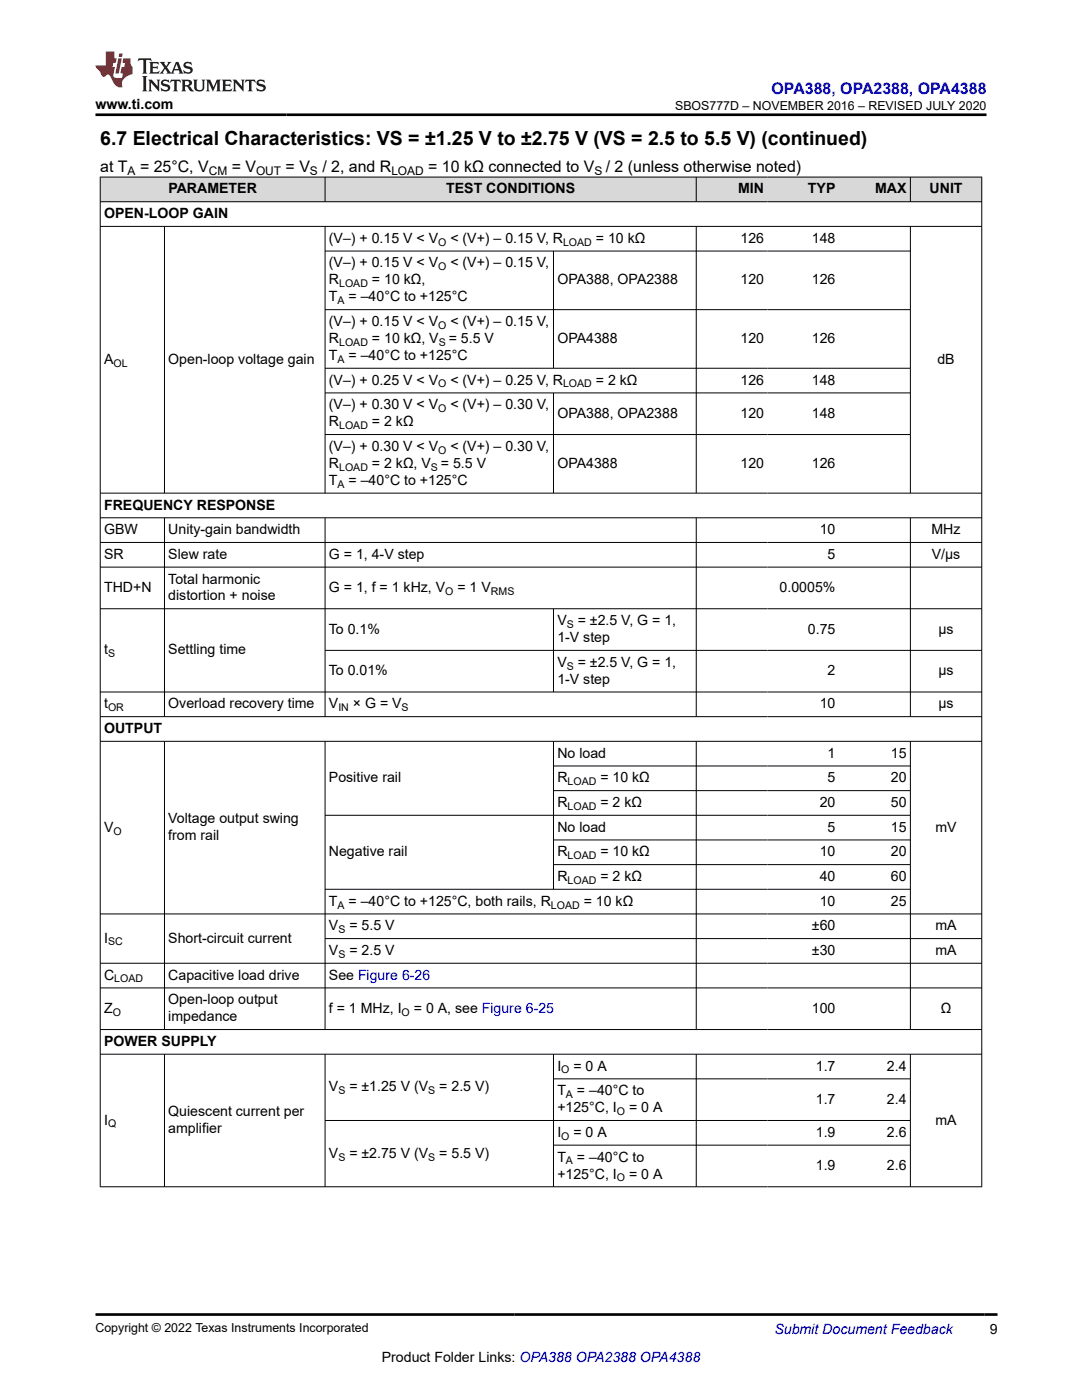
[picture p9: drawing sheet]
<svg xmlns="http://www.w3.org/2000/svg" width="216mm" height="279mm" viewBox="0 0 216 279" stroke-linecap="round" stroke-linejoin="round" font-family="sans-serif">
<defs><g id="words">
<text font-size="3.9" x="20" y="28.8">6.7 Electrical Characteristics: VS = ±1.25 V to ±2.75 V (VS = 2.5 to 5.5 V) (continued)</text>
<text font-size="3.2" fill="#00f" x="154" y="18.7">OPA388, OPA2388, OPA4388</text>
<g font-size="3.2">
<text x="20" y="34.3">at T</text>
<text x="27.9" y="34.3">= 25°C, V</text>
<text x="46.2" y="34.3">= V</text>
<text x="57" y="34.3">= V</text>
<text x="64.3" y="34.3">/ 2, and R</text>
<text x="85.5" y="34.3">= 10 kΩ connected to V</text>
<text x="120.9" y="34.3">/ 2 (unless otherwise noted)</text>
</g>
<g font-size="2.8">
<text x="19.1" y="21.8">www.ti.com</text>
<text x="33.6" y="38.6">PARAMETER</text>
<text x="89" y="38.6">TEST CONDITIONS</text>
<text x="147.3" y="38.6">MIN</text>
<text x="161.2" y="38.6">TYP</text>
<text x="174.6" y="38.6">MAX</text>
<text x="185.5" y="38.6">UNIT</text>
<text x="20.8" y="43.5">OPEN-LOOP GAIN</text>
<text x="65.6" y="48.5">(V–) + 0.15 V &lt; V</text>
<text x="65.6" y="53.4">(V–) + 0.15 V &lt; V</text>
<text x="89.9" y="48.5">&lt; (V+) – 0.15 V, R</text>
<text x="89.9" y="53.4">&lt; (V+) – 0.15 V,</text>
<text x="118.9" y="48.5">= 10 kΩ</text>
<text x="147.8" y="48.5">126</text>
<text x="162" y="48.5">148</text>
<text x="65.6" y="56.8">R</text>
<text x="74.2" y="56.8">= 10 kΩ,</text>
<text x="111.2" y="56.8">OPA388, OPA2388</text>
<text x="147.8" y="56.8">120</text>
<text x="162" y="56.8">126</text>
<text x="65.6" y="60.2">T</text>
<text x="65.6" y="65.1">(V–) + 0.15 V &lt; V</text>
<text x="69.6" y="60.2">= –40°C to +125°C</text>
<text x="89.9" y="65.1">&lt; (V+) – 0.15 V,</text>
<text x="65.6" y="71.8">T</text>
<text x="65.6" y="68.5">R</text>
<text x="69.6" y="71.8">= –40°C to +125°C</text>
<text x="74.2" y="68.5">= 10 kΩ, V</text>
<text x="89.5" y="68.5">= 5.5 V</text>
<text x="111.2" y="68.5">OPA4388</text>
<text x="147.8" y="68.5">120</text>
<text x="162" y="68.5">126</text>
<text x="20.8" y="72.6">A</text>
<text x="33.6" y="72.6">Open-loop voltage gain</text>
<text x="65.6" y="76.8">(V–) + 0.25 V &lt; V</text>
<text x="89.9" y="76.8">&lt; (V+) – 0.25 V, R</text>
<text x="118.9" y="76.8">= 2 kΩ</text>
<text x="147.8" y="76.8">126</text>
<text x="162" y="76.8">148</text>
<text x="187.1" y="72.6">dB</text>
<text x="65.6" y="81.7">(V–) + 0.30 V &lt; V</text>
<text x="89.9" y="81.7">&lt; (V+) – 0.30 V,</text>
<text x="111.2" y="83.4">OPA388, OPA2388</text>
<text x="147.8" y="83.4">120</text>
<text x="162" y="83.4">148</text>
<text x="65.6" y="85.1">R</text>
<text x="65.6" y="90">(V–) + 0.30 V &lt; V</text>
<text x="74.2" y="85.1">= 2 kΩ</text>
<text x="89.9" y="90">&lt; (V+) – 0.30 V,</text>
<text x="65.6" y="93.4">R</text>
<text x="74.2" y="93.4">= 2 kΩ, V</text>
<text x="88" y="93.4">= 5.5 V</text>
<text x="111.2" y="93.4">OPA4388</text>
<text x="147.8" y="93.4">120</text>
<text x="162" y="93.4">126</text>
<text x="20.8" y="101.7">FREQUENCY RESPONSE</text>
<text x="65.6" y="96.8">T</text>
<text x="69.6" y="96.8">= –40°C to +125°C</text>
<text x="20.8" y="106.6">GBW</text>
<text x="33.6" y="106.6">Unity-gain bandwidth</text>
<text x="163.6" y="106.6">10</text>
<text x="185.9" y="106.6">MHz</text>
<text x="20.8" y="111.5">SR</text>
<text x="33.6" y="111.5">Slew rate</text>
<text x="65.6" y="111.5">G = 1, 4-V step</text>
<text x="165.1" y="111.5">5</text>
<text x="185.9" y="111.5">V/µs</text>
<text x="20.8" y="118.1">THD+N</text>
<text x="33.6" y="116.5">Total harmonic</text>
<text x="33.6" y="119.8">distortion + noise</text>
<text x="65.6" y="118.1">G = 1, f = 1 kHz, V</text>
<text x="91.3" y="118.1">= 1 V</text>
<text x="155.6" y="118.1">0.0005%</text>
<text x="111.2" y="124.8">V</text>
<text x="115.3" y="124.8">= ±2.5 V, G = 1,</text>
<text x="20.8" y="130.6">t</text>
<text x="33.6" y="130.6">Settling time</text>
<text x="65.6" y="126.5">To 0.1%</text>
<text x="111.2" y="128.1">1-V step</text>
<text x="161.2" y="126.5">0.75</text>
<text x="187.3" y="126.5">µs</text>
<text x="65.6" y="134.8">To 0.01%</text>
<text x="111.2" y="133.1">V</text>
<text x="111.2" y="136.5">1-V step</text>
<text x="115.3" y="133.1">= ±2.5 V, G = 1,</text>
<text x="165.1" y="134.8">2</text>
<text x="187.3" y="134.8">µs</text>
<text x="20.8" y="141.4">t</text>
<text x="33.6" y="141.4">Overload recovery time</text>
<text x="65.6" y="141.4">V</text>
<text x="70.4" y="141.4">× G = V</text>
<text x="163.6" y="141.4">10</text>
<text x="187.3" y="141.4">µs</text>
<text x="20.8" y="146.3">OUTPUT</text>
<text x="111.2" y="151.2">No load</text>
<text x="165.1" y="151.2">1</text>
<text x="177.8" y="151.2">15</text>
<text x="65.6" y="156.1">Positive rail</text>
<text x="111.2" y="156.1">R</text>
<text x="111.2" y="161.1">R</text>
<text x="119.8" y="156.1">= 10 kΩ</text>
<text x="119.8" y="161.1">= 2 kΩ</text>
<text x="163.6" y="161.1">20</text>
<text x="165.1" y="156.1">5</text>
<text x="177.8" y="156.1">20</text>
<text x="177.8" y="161.1">50</text>
<text x="20.8" y="166">V</text>
<text x="33.6" y="164.3">Voltage output swing</text>
<text x="33.6" y="167.7">from rail</text>
<text x="111.2" y="166">No load</text>
<text x="165.1" y="166">5</text>
<text x="177.8" y="166">15</text>
<text x="186.7" y="166">mV</text>
<text x="65.6" y="170.9">Negative rail</text>
<text x="111.2" y="170.9">R</text>
<text x="119.8" y="170.9">= 10 kΩ</text>
<text x="163.6" y="170.9">10</text>
<text x="177.8" y="170.9">20</text>
<text x="111.2" y="175.8">R</text>
<text x="119.8" y="175.8">= 2 kΩ</text>
<text x="163.6" y="175.8">40</text>
<text x="177.8" y="175.8">60</text>
<text x="65.6" y="180.7">T</text>
<text x="65.6" y="185.7">V</text>
<text x="69.6" y="180.7">= –40°C to +125°C, both rails, R</text>
<text x="69.7" y="185.7">= 5.5 V</text>
<text x="116.5" y="180.7">= 10 kΩ</text>
<text x="162" y="185.7">±60</text>
<text x="163.6" y="180.7">10</text>
<text x="177.8" y="180.7">25</text>
<text x="186.7" y="185.7">mA</text>
<text x="20.8" y="188.1">I</text>
<text x="33.6" y="188.1">Short-circuit current</text>
<text x="65.6" y="190.6">V</text>
<text x="69.7" y="190.6">= 2.5 V</text>
<text x="162" y="190.6">±30</text>
<text x="186.7" y="190.6">mA</text>
<text x="20.8" y="195.5">C</text>
<text x="33.6" y="195.5">Capacitive load drive</text>
<text x="65.6" y="195.5">See Figure 6-26</text>
<text x="20.8" y="202.1">Z</text>
<text x="33.6" y="200.4">Open-loop output</text>
<text x="33.6" y="203.8">impedance</text>
<text x="65.6" y="202.1">f = 1 MHz, I</text>
<text x="82.6" y="202.1">= 0 A, see Figure 6-25</text>
<text x="162" y="202.1">100</text>
<text x="187.7" y="202.1">Ω</text>
<text x="20.8" y="208.7">POWER SUPPLY</text>
<text x="111.2" y="213.7">I</text>
<text x="114.4" y="213.7">= 0 A</text>
<text x="162.8" y="213.7">1.7</text>
<text x="177" y="213.7">2.4</text>
<text x="65.6" y="217.8">V</text>
<text x="69.7" y="217.8">= ±1.25 V (V</text>
<text x="87.7" y="217.8">= 2.5 V)</text>
<text x="111.2" y="218.6">T</text>
<text x="111.2" y="222">+125°C, I</text>
<text x="115.1" y="218.6">= –40°C to</text>
<text x="125.5" y="222">= 0 A</text>
<text x="162.8" y="220.3">1.7</text>
<text x="177" y="220.3">2.4</text>
<text x="20.8" y="224.4">I</text>
<text x="33.6" y="222.7">Quiescent current per</text>
<text x="33.6" y="226.1">amplifier</text>
<text x="111.2" y="226.9">I</text>
<text x="114.4" y="226.9">= 0 A</text>
<text x="162.8" y="226.9">1.9</text>
<text x="177" y="226.9">2.6</text>
<text x="186.7" y="224.4">mA</text>
<text x="65.6" y="231">V</text>
<text x="69.7" y="231">= ±2.75 V (V</text>
<text x="87.7" y="231">= 5.5 V)</text>
<text x="111.2" y="231.8">T</text>
<text x="115.1" y="231.8">= –40°C to</text>
<text x="162.8" y="233.5">1.9</text>
<text x="177" y="233.5">2.6</text>
<text x="111.2" y="235.2">+125°C, I</text>
<text x="125.5" y="235.2">= 0 A</text>
<text x="197.5" y="266.1">9</text>
<text x="76.2" y="271.7">Product Folder Links: OPA388 OPA2388 OPA4388</text>
</g>
<text font-size="2.8" fill="#00f" x="154.5" y="266.2">Submit Document Feedback</text>
<g font-size="2.5">
<text x="134.7" y="21.9">SBOS777D – NOVEMBER 2016 – REVISED JULY 2020</text>
<text x="19.1" y="265.9">Copyright © 2022 Texas Instruments Incorporated</text>
</g>
<g font-size="2.4">
<text x="25.5" y="34.9">A</text>
<text x="41.7" y="34.9">CM</text>
<text x="51.1" y="34.9">OUT</text>
<text x="61.9" y="34.9">S</text>
<text x="78.1" y="34.9">LOAD</text>
<text x="118.6" y="34.9">S</text>
</g>
<g font-size="2.1">
<text x="87.4" y="49">O</text>
<text x="87.4" y="53.9">O</text>
<text x="112.4" y="49">LOAD</text>
<text x="67.7" y="57.3">LOAD</text>
<text x="67.4" y="60.7">A</text>
<text x="87.4" y="65.6">O</text>
<text x="67.7" y="69">LOAD</text>
<text x="87.5" y="69">S</text>
<text x="22.6" y="73.2">OL</text>
<text x="67.4" y="72.4">A</text>
<text x="87.4" y="77.3">O</text>
<text x="112.4" y="77.3">LOAD</text>
<text x="87.4" y="82.3">O</text>
<text x="67.7" y="85.6">LOAD</text>
<text x="67.7" y="93.9">LOAD</text>
<text x="86" y="93.9">S</text>
<text x="87.4" y="90.6">O</text>
<text x="67.4" y="97.3">A</text>
<text x="88.8" y="118.7">O</text>
<text x="97.9" y="118.7">RMS</text>
<text x="113.1" y="125.3">S</text>
<text x="21.6" y="131.2">S</text>
<text x="113.1" y="133.6">S</text>
<text x="21.6" y="141.9">OR</text>
<text x="67.5" y="141.9">IN</text>
<text x="80.1" y="141.9">S</text>
<text x="113.2" y="156.7">LOAD</text>
<text x="113.2" y="161.6">LOAD</text>
<text x="22.6" y="166.5">O</text>
<text x="113.2" y="171.5">LOAD</text>
<text x="113.2" y="176.4">LOAD</text>
<text x="67.4" y="181.3">A</text>
<text x="109.9" y="181.3">LOAD</text>
<text x="21.6" y="188.7">SC</text>
<text x="67.5" y="186.2">S</text>
<text x="67.5" y="191.2">S</text>
<text x="22.8" y="196.1">LOAD</text>
<text x="22.5" y="202.7">O</text>
<text x="80.1" y="202.7">O</text>
<text x="112" y="214.2">O</text>
<text x="67.5" y="218.4">S</text>
<text x="85.5" y="218.4">S</text>
<text x="112.9" y="219.1">A</text>
<text x="21.6" y="225">Q</text>
<text x="112" y="227.5">O</text>
<text x="123.1" y="222.5">O</text>
<text x="67.5" y="231.6">S</text>
<text x="85.5" y="231.6">S</text>
<text x="112.9" y="232.4">A</text>
<text x="123.1" y="235.8">O</text>
</g>
</g></defs>
<g fill="#d8d8d8">
<path d="M20 35.3h175.9v5h-175.9z" fill-rule="evenodd"/>
<path d="M20.1 35.4h44.7v4.8h-44.7z" fill-rule="evenodd"/>
<path d="M64.9 35.4h74v4.8h-74z" fill-rule="evenodd"/>
<path d="M139 35.4h14.2v4.8h-14.2z" fill-rule="evenodd"/>
<path d="M153.2 35.4h14.2v4.8h-14.2z" fill-rule="evenodd"/>
<path d="M167.4 35.4h14.2v4.8h-14.2z" fill-rule="evenodd"/>
<path d="M181.7 35.4h14.1v4.8h-14.1z" fill-rule="evenodd"/>
</g>
<g fill="none" stroke="#000" stroke-width=".2">
<path d="M19.9 35.3h176.1M20 35.3v201.6M64.9 35.3v5M138.9 35.3v5M181.7 35.3v5M195.9 35.3v201.6M19.9 40.3h176.1M19.9 45.2h176.1M32.8 45.2v53.3M64.9 45.2v53.3M64.9 50.1h116.8M110.4 50.1v23.5"/>
<path d="M138.9 45.2v53.3M181.7 45.2v53.3M64.9 61.8h116.8M64.9 73.5h116.8M64.9 78.4h116.8M110.4 78.4v20.1M19.9 98.4h176.1M64.9 86.7h116.8M19.9 103.3h176.1M19.9 108.3h176.1M19.9 113.2h176.1M32.8 103.3v39.8"/>
<path d="M64.9 103.3v39.8M138.9 103.3v39.8M181.7 103.3v39.8M19.9 121.5h176.1M64.9 129.8h131.1M110.4 121.5v16.7M196 138.1h-176.1M19.9 143h176.1M19.9 147.9h176.1M32.8 147.9v57.6M64.9 147.9v57.6M110.4 147.9v29.6"/>
<path d="M110.4 152.9h71.3M110.4 157.8h71.3M138.9 147.9v57.6M181.7 147.9v57.6M110.4 167.6h71.3M110.4 172.6h71.3M181.7 162.7h-116.8M181.7 177.5h-116.8M19.9 182.4h176.1M19.9 192.2h176.1M19.9 197.2h176.1M64.9 187.3h131.1"/>
<path d="M19.9 205.5h176.1M19.9 210.4h176.1M32.8 210.4v26.5M64.9 210.4v26.5M110.4 210.4v26.5M110.4 215.3h71.3M138.9 210.4v26.5M181.7 210.4v26.5M19.9 236.8h176.1M64.9 223.6h116.8M110.4 228.5h71.3"/>
</g>
<path d="M27.7 11.6l-.2 .6 .5-.2h.6v.1v2.2l-.2 .4h1l-.2-.4v-2.2v-.1h.5l.5 .2-.1-.6zM29.8 12.4l.2 .3v1.6l-.2 .4h1.9l.1-.6a1.08 1.08 0 0 1-1.3 .2v-.7h.6l.4 .2v-.7l-.4 .2h-.6v-.5l.2-.2a1 1 0 0 1 1 .3l-.1-.5zM31.8 12.4l1 1.1-1 1.2h.9l-.2-.2 .4-.8 .5 .8-.2 .2h1.6l-.2-.2 .1-.5h1l.1 .5-.1 .2h.9l-.2-.4-.8-1.9h-.5l-1 2.1-.8-1.1 .9-1h-.8l.2 .2-.5 .6-.3-.6 .1-.2zM35.2 12.8l.4 1h-.8zM36.8 12.5a.65 .65 0 0 0-.2 .7 .65 .65 0 0 0 .6 .5l.7 .1 .1 .3a.79 .79 0 0 1-.7 .4 .79 .79 0 0 1-.7-.5l.1 .7 .2-.1a.93 .93 0 0 0 1.1 0 .93 .93 0 0 0 .4-.9 1.46 1.46 0 0 0-1.2-.6l-.1-.3a1.09 1.09 0 0 1 1.2 .2l-.2-.6-.1 .1-.6-.2zM28.4 15.2l.2 .4v2.2l-.2 .4h1l-.2-.4v-2.2l.2-.4zM29.6 15.9l.2 .4v1.5l-.2 .4h.8l-.3-.4v-1.3l1.7 1.8v-2l.2-.4h-.8l.2 .2 .1 1.1-1.2-1.3zM32.3 16a.65 .65 0 0 0-.2 .8 .65 .65 0 0 0 .7 .4l.6 .2 .1 .2a.79 .79 0 0 1-.7 .4 .79 .79 0 0 1-.7-.5l.1 .7 .2-.1a.93 .93 0 0 0 1.1 .1 .93 .93 0 0 0 .4-1 1.46 1.46 0 0 0-1.2-.5l-.1-.4a1.09 1.09 0 0 1 1.2 .2l-.2-.6-.1 .1-.6-.1zM34.1 15.9l-.1 .6a.63 .63 0 0 1 .7-.3l.1 1.6-.3 .4h1l-.2-.4v-1.6a.66 .66 0 0 1 .8 .3l-.1-.6zM36.2 15.9l.2 .4v1.5l-.2 .4h.9l-.2-.2v-.7h.5l.1 .2a.79 .79 0 0 0 1.2 .6l-1-.9a.61 .61 0 0 0 .6-.6 .61 .61 0 0 0-.5-.7zM36.9 16.2h.2a.47 .47 0 0 1 .5 .1 .47 .47 0 0 1 .1 .5l-.2 .1-.6 .1zM38.5 15.9l.2 .2a2.27 2.27 0 0 0 .4 2 1.04 1.04 0 0 0 1.7-.7v-1.3l.2-.2h-.8l.2 .4v1.1a.6 .6 0 0 1-.6 .6 .6 .6 0 0 1-.6-.6v-1.1l.3-.4zM41.1 15.9l.2 .4v1.5l-.2 .4h.7l-.2-.4v-1.4l.9 1.9 .8-1.9v1.4l-.2 .4h1l-.3-.4v-1.5l.3-.4h-.8l-.7 1.5-.7-1.5zM44.3 15.9l.2 .4v1.5l-.2 .4h1.9l.1-.6a1.09 1.09 0 0 1-1.3 .2v-.7h.6l.4 .2v-.6l-.4 .2h-.6v-.6l.2-.1a1.01 1.01 0 0 1 1 .3l-.1-.6zM46.4 15.9l.3 .4v1.5l-.3 .4h.8l-.2-.4v-1.3l1.6 1.8v-2l.2-.4h-.7l.2 .2v1.1l-1.2-1.3zM49 15.9l-.1 .6a.63 .63 0 0 1 .8-.3v1.6l-.3 .4h1l-.2-.4v-1.6a.66 .66 0 0 1 .8 .3l-.1-.6zM51.4 16a.65 .65 0 0 0-.2 .8 .65 .65 0 0 0 .6 .4l.6 .2 .2 .2a.79 .79 0 0 1-.8 .4 .79 .79 0 0 1-.6-.5l.1 .7 .2-.1a.93 .93 0 0 0 1 .1 .93 .93 0 0 0 .5-1 1.46 1.46 0 0 0-1.3-.5l-.1-.4a1.09 1.09 0 0 1 1.3 .2l-.2-.6-.2 .1-.5-.1z" fill="#231f20"/>
<path d="M21.1 10.3v2.7h-2.1l.1 .4 .9 1a.95 .95 0 0 0 .9 .9 .59 .59 0 0 1 .6-.4 .59 .59 0 0 1 .5 .3l.4 .8a1.59 1.59 0 0 0 2.1 1.4 1.61 1.61 0 0 1 1-2.3l1-.3-.1-1.5a1.59 1.59 0 0 1-.4-1.7h-1.4l-.2 .9h.5l-.1 .9h-.5l-.2 .9v.3l.4 .1-.2 .9h-.6a.73 .73 0 0 1-1.1-.7l.3-1.5h-.5l.2-.9h.5l.2-.9h-.5v-1.3zM23.6 11.6l-.6 3.1h.7l.6-3.1zM23.8 10.7l-.1 .6h.7l.1-.6z" fill="#ed1c24"/>
<path d="M19.1 22.9h177.8M19.1 262.3h179.9" fill="none" stroke="#000" stroke-width=".53"/>
<use href="#words"/>
</svg>
